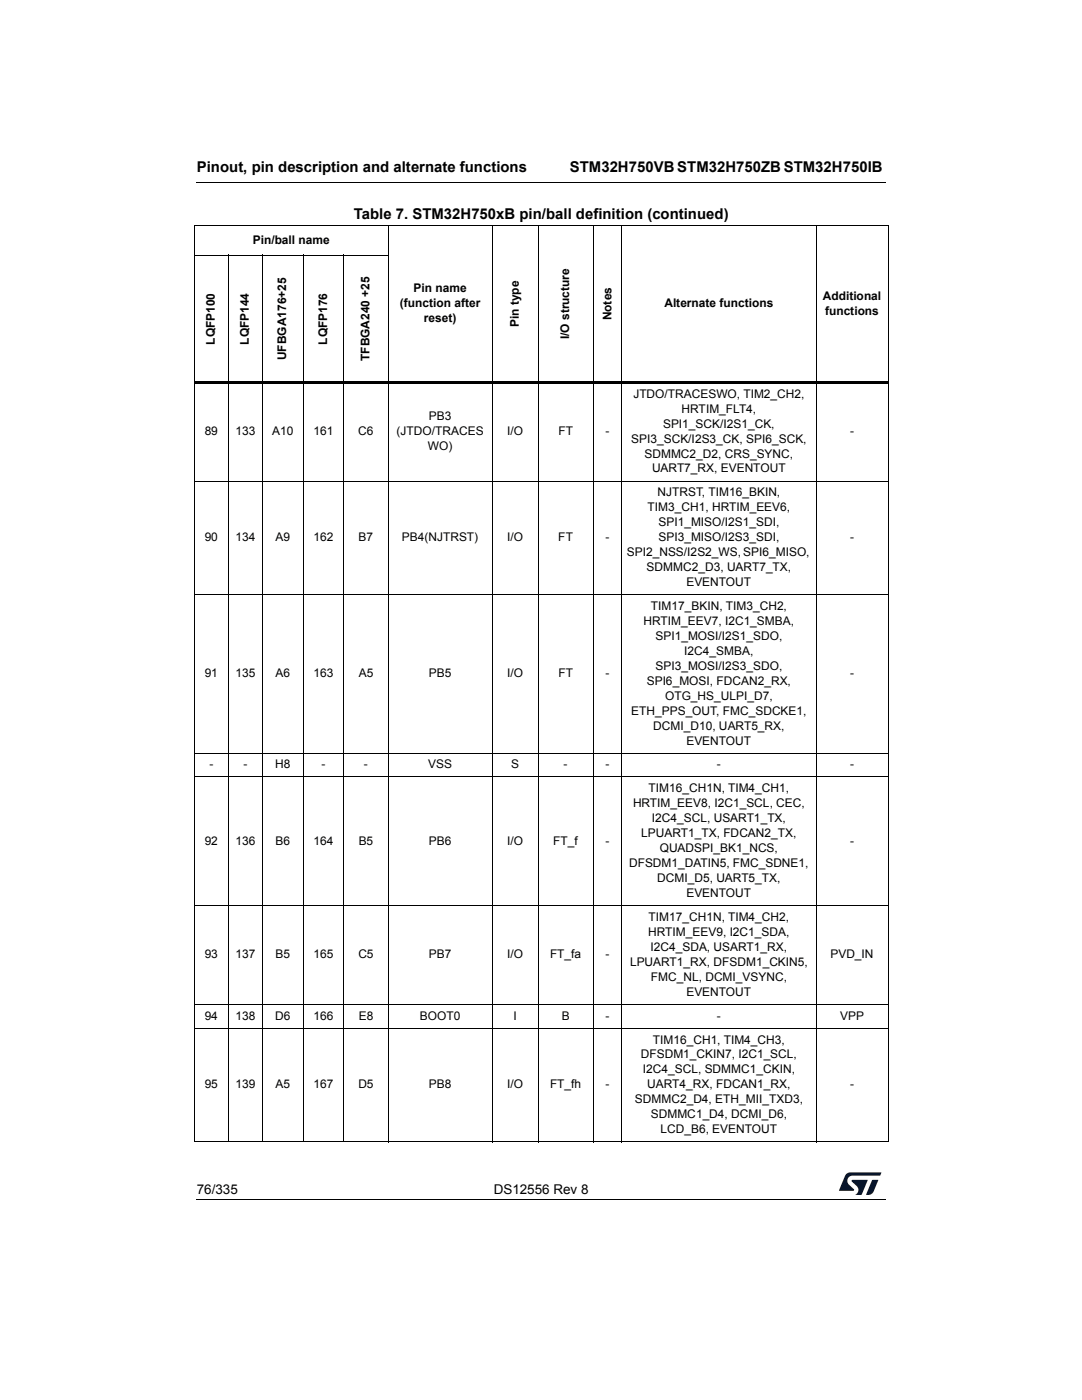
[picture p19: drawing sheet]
<svg xmlns="http://www.w3.org/2000/svg" width="216mm" height="279mm" viewBox="0 0 216 279" stroke-linecap="round" stroke-linejoin="round" font-family="sans-serif">
<defs><g id="words">
<g font-size="3">
<text x="39.3" y="34.3">Pinout, pin description and alternate functions</text>
<text x="113.7" y="34.3">STM32H750VB STM32H750ZB STM32H750IB</text>
<text x="70.6" y="43.7">Table 7. STM32H750xB pin/ball definition (continued)</text>
</g>
<g font-size="2.7">
<text x="39.3" y="238.3">76/335</text>
<text x="98.5" y="238.3">DS12556 Rev 8</text>
</g>
<g font-size="2.4">
<text x="50.4" y="48.7">Pin/ball name</text>
<text x="82.5" y="58.4">Pin name</text>
<text x="164.2" y="59.8">Additional</text>
<text x="79.8" y="61.3">(function after</text>
<text x="84.6" y="64.3">reset)</text>
<text x="103.5" y="65.3" transform="rotate(-90 103.5 65.3)">Pin type</text>
<text x="122" y="63.9" transform="rotate(-90 122 63.9)">Notes</text>
<text x="132.6" y="61.3">Alternate functions</text>
<text x="164.6" y="62.8">functions</text>
<text x="42.9" y="68.8" transform="rotate(-90 42.9 68.8)">LQFP100</text>
<text x="49.7" y="68.8" transform="rotate(-90 49.7 68.8)">LQFP144</text>
<text x="57.1" y="71.9" transform="rotate(-90 57.1 71.9)">UFBGA176+25</text>
<text x="65.3" y="68.8" transform="rotate(-90 65.3 68.8)">LQFP176</text>
<text x="113.6" y="67.7" transform="rotate(-90 113.6 67.7)">I/O structure</text>
<text x="73.7" y="72.1" transform="rotate(-90 73.7 72.1)">TFBGA240 +25</text>
<text x="85.6" y="83.9">PB3</text>
<text x="126.4" y="79.4">JTDO/TRACESWO, TIM2_CH2,</text>
<text x="136" y="82.4">HRTIM_FLT4,</text>
<text x="40.8" y="86.9">89</text>
<text x="47" y="86.9">133</text>
<text x="54.3" y="86.9">A10</text>
<text x="62.6" y="86.9">161</text>
<text x="71.5" y="86.9">C6</text>
<text x="79.1" y="86.9">(JTDO/TRACES</text>
<text x="85.4" y="89.8">WO)</text>
<text x="101.2" y="86.9">I/O</text>
<text x="111.4" y="86.9">FT</text>
<text x="120.8" y="86.9">-</text>
<text x="125.9" y="88.3">SPI3_SCK/I2S3_CK, SPI6_SCK,</text>
<text x="132.3" y="85.3">SPI1_SCK/I2S1_CK,</text>
<text x="169.6" y="86.9">-</text>
<text x="128.6" y="91.3">SDMMC2_D2, CRS_SYNC,</text>
<text x="130.1" y="94.3">UART7_RX, EVENTOUT</text>
<text x="131.2" y="99.1">NJTRST, TIM16_BKIN,</text>
<text x="129.2" y="102.1">TIM3_CH1, HRTIM_EEV6,</text>
<text x="131.4" y="105">SPI1_MISO/I2S1_SDI,</text>
<text x="40.8" y="108">90</text>
<text x="47" y="108">134</text>
<text x="55" y="108">A9</text>
<text x="62.6" y="108">162</text>
<text x="71.6" y="108">B7</text>
<text x="80.2" y="108">PB4(NJTRST)</text>
<text x="101.2" y="108">I/O</text>
<text x="111.4" y="108">FT</text>
<text x="120.8" y="108">-</text>
<text x="125.1" y="111">SPI2_NSS/I2S2_WS, SPI6_MISO,</text>
<text x="129" y="114">SDMMC2_D3, UART7_TX,</text>
<text x="131.4" y="108">SPI3_MISO/I2S3_SDI,</text>
<text x="169.6" y="108">-</text>
<text x="137" y="117">EVENTOUT</text>
<text x="128.4" y="124.7">HRTIM_EEV7, I2C1_SMBA,</text>
<text x="129.9" y="121.8">TIM17_BKIN, TIM3_CH2,</text>
<text x="130.8" y="127.7">SPI1_MOSI/I2S1_SDO,</text>
<text x="136.5" y="130.7">I2C4_SMBA,</text>
<text x="40.8" y="135.2">91</text>
<text x="47" y="135.2">135</text>
<text x="55" y="135.2">A6</text>
<text x="62.6" y="135.2">163</text>
<text x="71.6" y="135.2">A5</text>
<text x="85.6" y="135.2">PB5</text>
<text x="101.2" y="135.2">I/O</text>
<text x="111.4" y="135.2">FT</text>
<text x="120.8" y="135.2">-</text>
<text x="129.1" y="136.7">SPI6_MOSI, FDCAN2_RX,</text>
<text x="130.8" y="133.7">SPI3_MOSI/I2S3_SDO,</text>
<text x="169.6" y="135.2">-</text>
<text x="126" y="142.6">ETH_PPS_OUT, FMC_SDCKE1,</text>
<text x="132.7" y="139.7">OTG_HS_ULPI_D7,</text>
<text x="130.4" y="145.6">DCMI_D10, UART5_RX,</text>
<text x="137" y="148.6">EVENTOUT</text>
<text x="41.8" y="153.4">-</text>
<text x="48.6" y="153.4">-</text>
<text x="54.9" y="153.4">H8</text>
<text x="64.2" y="153.4">-</text>
<text x="72.6" y="153.4">-</text>
<text x="85.4" y="153.4">VSS</text>
<text x="102" y="153.4">S</text>
<text x="112.5" y="153.4">-</text>
<text x="120.8" y="153.4">-</text>
<text x="143" y="153.4">-</text>
<text x="169.6" y="153.4">-</text>
<text x="126.3" y="161.1">HRTIM_EEV8, I2C1_SCL, CEC,</text>
<text x="129.4" y="158.1">TIM16_CH1N, TIM4_CH1,</text>
<text x="128" y="167.1">LPUART1_TX, FDCAN2_TX,</text>
<text x="130.1" y="164.1">I2C4_SCL, USART1_TX,</text>
<text x="40.8" y="168.6">92</text>
<text x="47" y="168.6">136</text>
<text x="55" y="168.6">B6</text>
<text x="62.6" y="168.6">164</text>
<text x="71.6" y="168.6">B5</text>
<text x="85.6" y="168.6">PB6</text>
<text x="101.2" y="168.6">I/O</text>
<text x="110.4" y="168.6">FT_f</text>
<text x="120.8" y="168.6">-</text>
<text x="125.5" y="173.1">DFSDM1_DATIN5, FMC_SDNE1,</text>
<text x="131.6" y="170.1">QUADSPI_BK1_NCS,</text>
<text x="169.6" y="168.6">-</text>
<text x="131.1" y="176">DCMI_D5, UART5_TX,</text>
<text x="137" y="179">EVENTOUT</text>
<text x="129.4" y="183.8">TIM17_CH1N, TIM4_CH2,</text>
<text x="40.8" y="191.3">93</text>
<text x="47" y="191.3">137</text>
<text x="55" y="191.3">B5</text>
<text x="62.6" y="191.3">165</text>
<text x="71.5" y="191.3">C5</text>
<text x="85.6" y="191.3">PB7</text>
<text x="101.2" y="191.3">I/O</text>
<text x="109.7" y="191.3">FT_fa</text>
<text x="120.8" y="191.3">-</text>
<text x="129.4" y="186.8">HRTIM_EEV9, I2C1_SDA,</text>
<text x="129.8" y="189.8">I2C4_SDA, USART1_RX,</text>
<text x="165.7" y="191.3">PVD_IN</text>
<text x="125.7" y="192.8">LPUART1_RX, DFSDM1_CKIN5,</text>
<text x="129.9" y="195.7">FMC_NL, DCMI_VSYNC,</text>
<text x="40.8" y="203.5">94</text>
<text x="47" y="203.5">138</text>
<text x="54.9" y="203.5">D6</text>
<text x="62.6" y="203.5">166</text>
<text x="71.6" y="203.5">E8</text>
<text x="83.8" y="203.5">BOOT0</text>
<text x="102.5" y="203.5">I</text>
<text x="112.1" y="203.5">B</text>
<text x="120.8" y="203.5">-</text>
<text x="137" y="198.7">EVENTOUT</text>
<text x="143.1" y="203.5">-</text>
<text x="167.6" y="203.5">VPP</text>
<text x="130.3" y="208.3">TIM16_CH1, TIM4_CH3,</text>
<text x="127.9" y="211.2">DFSDM1_CKIN7, I2C1_SCL,</text>
<text x="128.3" y="214.2">I2C4_SCL, SDMMC1_CKIN,</text>
<text x="40.8" y="217.2">95</text>
<text x="47" y="217.2">139</text>
<text x="55" y="217.2">A5</text>
<text x="62.6" y="217.2">167</text>
<text x="71.5" y="217.2">D5</text>
<text x="85.6" y="217.2">PB8</text>
<text x="101.2" y="217.2">I/O</text>
<text x="109.7" y="217.2">FT_fh</text>
<text x="120.8" y="217.2">-</text>
<text x="126.7" y="220.2">SDMMC2_D4, ETH_MII_TXD3,</text>
<text x="129.2" y="217.2">UART4_RX, FDCAN1_RX,</text>
<text x="169.6" y="217.2">-</text>
<text x="129.9" y="223.2">SDMMC1_D4, DCMI_D6,</text>
<text x="131.8" y="226.2">LCD_B6, EVENTOUT</text>
</g>
</g></defs>
<path d="M39.2 36.3l.1 .1zM39.2 239.3l.1 .1z" fill="#000"/>
<path d="M39.3 36.4h137.5M39.3 239.3h137.5" fill="none" stroke="#000" stroke-width=".2"/>
<g fill="#00183f">
<path d="M168.8 234.4l.9-.4h6.2l-.3 .6h-5.4a1.04 1.04 0 0 0-1 .6 1.04 1.04 0 0 0 .2 1.2l1 .9v.3h-3z"/>
<path d="M174.1 235.5h1.2l-1 2.3a1.19 1.19 0 0 1-1.5 .6z"/>
<path d="M170 235.5h3.1l-1.2 3h-1.2a1.1 1.1 0 0 0 .3-1.8l-1-.9z"/>
</g>
<g fill="none" stroke="#000" stroke-width=".2">
<path d="M38.7 45h138.6M38.7 50.9h38.8M38.8 45v182.8M45.6 50.9v177M52.4 50.9v177M60.5 50.9v177M68.6 50.9v177M77.4 44.9v183M98.2 44.9v183M107.4 44.9v183M118.4 44.9v183M124.1 44.9v183"/>
<path d="M162.8 44.9v183M177.2 45v182.8M38.7 96h138.6M38.7 118.7h138.6M38.7 150.3h138.6M38.7 155.1h138.6M38.7 180.7h138.6M38.7 200.4h138.6M38.7 205.2h138.6M38.7 227.9h138.6"/>
</g>
<path d="M38.7 76.3h138.6" fill="none" stroke="#000" stroke-width=".45"/>
<use href="#words"/>
</svg>
